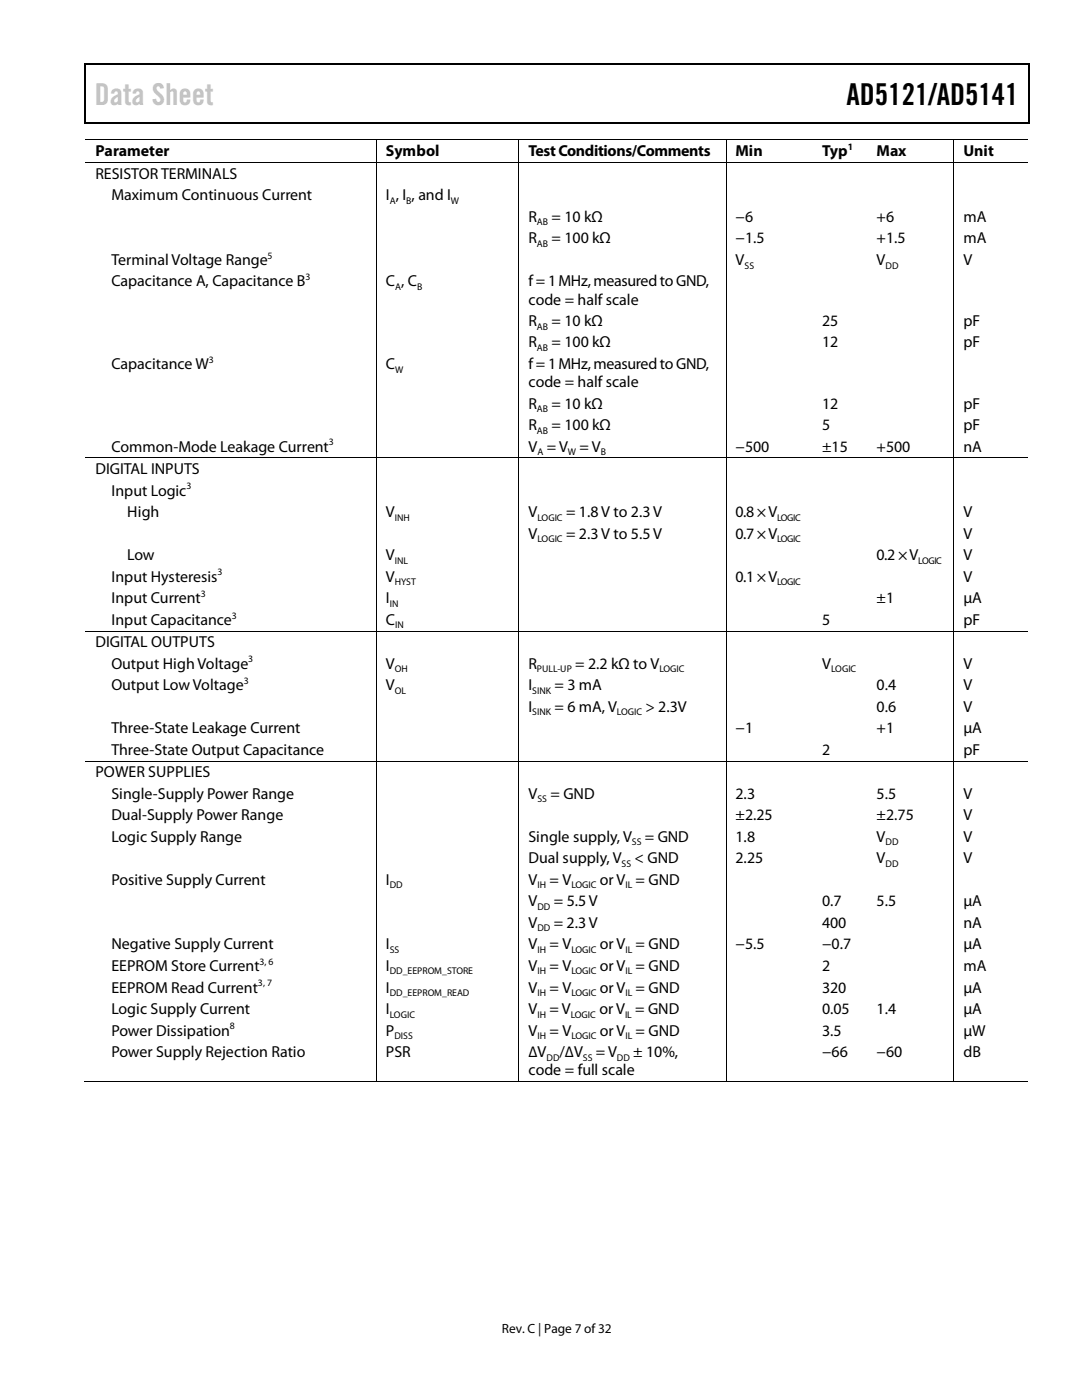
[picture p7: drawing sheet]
<svg xmlns="http://www.w3.org/2000/svg" width="216mm" height="279mm" viewBox="0 0 216 279" stroke-linecap="round" stroke-linejoin="round" font-family="sans-serif">
<defs><g id="words">
<text font-size="6" fill="#c1c1c1" x="18.9" y="20.9">Data Sheet</text>
<text font-size="6" x="168.9" y="20.9">AD5121/AD5141</text>
<g font-size="3.2">
<text x="19" y="31.2">Parameter</text>
<text x="19" y="35.7">RESISTOR TERMINALS</text>
<text x="77" y="31.2">Symbol</text>
<text x="105.5" y="31.2">Test Conditions/Comments</text>
<text x="146.8" y="31.2">Min</text>
<text x="164" y="31.2">Typ</text>
<text x="174.9" y="31.2">Max</text>
<text x="192.2" y="31.2">Unit</text>
<text x="22.2" y="40">Maximum Continuous Current</text>
<text x="77" y="40">I , I , and I</text>
<text x="105.5" y="44.3">R</text>
<text x="110.1" y="44.3">= 10 kΩ</text>
<text x="146.8" y="44.3">−6</text>
<text x="174.9" y="44.3">+6</text>
<text x="192.2" y="44.3">mA</text>
<text x="22.2" y="52.9">Terminal Voltage Range</text>
<text x="105.5" y="48.6">R</text>
<text x="110.1" y="48.6">= 100 kΩ</text>
<text x="146.8" y="48.6">−1.5</text>
<text x="146.8" y="52.9">V</text>
<text x="174.9" y="52.9">V</text>
<text x="174.9" y="48.6">+1.5</text>
<text x="192.2" y="52.9">V</text>
<text x="192.2" y="48.6">mA</text>
<text x="22.2" y="57.2">Capacitance A, Capacitance B</text>
<text x="77" y="57.2">C , C</text>
<text x="105.5" y="57.2">f = 1 MHz, measured to GND,</text>
<text x="105.5" y="60.8">code = half scale</text>
<text x="105.5" y="65.1">R</text>
<text x="110.1" y="65.1">= 10 kΩ</text>
<text x="164" y="65.1">25</text>
<text x="192.2" y="65.1">pF</text>
<text x="105.5" y="69.3">R</text>
<text x="110.1" y="69.3">= 100 kΩ</text>
<text x="164" y="69.3">12</text>
<text x="192.2" y="69.3">pF</text>
<text x="22.2" y="73.7">Capacitance W</text>
<text x="77" y="73.7">C</text>
<text x="105.5" y="73.7">f = 1 MHz, measured to GND,</text>
<text x="105.5" y="77.3">code = half scale</text>
<text x="105.5" y="81.5">R</text>
<text x="110.1" y="81.5">= 10 kΩ</text>
<text x="164" y="81.5">12</text>
<text x="192.2" y="81.5">pF</text>
<text x="105.5" y="85.8">R</text>
<text x="110.1" y="85.8">= 100 kΩ</text>
<text x="164" y="85.8">5</text>
<text x="192.2" y="85.8">pF</text>
<text x="19" y="94.6">DIGITAL INPUTS</text>
<text x="22.2" y="90.1">Common-Mode Leakage Current</text>
<text x="105.5" y="90.1">V = V</text>
<text x="115.7" y="90.1">= V</text>
<text x="146.8" y="90.1">−500</text>
<text x="164" y="90.1">±15</text>
<text x="174.9" y="90.1">+500</text>
<text x="192.2" y="90.1">nA</text>
<text x="22.2" y="98.9">Input Logic</text>
<text x="25.4" y="103.2">High</text>
<text x="77" y="103.2">V</text>
<text x="105.5" y="103.2">V</text>
<text x="105.5" y="107.5">V</text>
<text x="112.9" y="103.2">= 1.8 V to 2.3 V</text>
<text x="112.9" y="107.5">= 2.3 V to 5.5 V</text>
<text x="146.8" y="103.2">0.8 × V</text>
<text x="146.8" y="107.5">0.7× V</text>
<text x="192.2" y="103.2">V</text>
<text x="192.2" y="107.5">V</text>
<text x="25.4" y="111.8">Low</text>
<text x="77" y="111.8">V</text>
<text x="174.9" y="111.8">0.2 × V</text>
<text x="192.2" y="111.8">V</text>
<text x="22.2" y="116.1">Input Hysteresis</text>
<text x="77" y="116.1">V</text>
<text x="146.8" y="116.1">0.1 × V</text>
<text x="192.2" y="116.1">V</text>
<text x="22.2" y="120.4">Input Current</text>
<text x="22.2" y="124.7">Input Capacitance</text>
<text x="77" y="120.4">I</text>
<text x="77" y="124.7">C</text>
<text x="164" y="124.7">5</text>
<text x="174.9" y="120.4">±1</text>
<text x="192.2" y="124.7">pF</text>
<text x="192.2" y="120.4">µA</text>
<text x="19" y="129.2">DIGITAL OUTPUTS</text>
<text x="22.2" y="133.4">Output High Voltage</text>
<text x="22.2" y="137.8">Output Low Voltage</text>
<text x="77" y="133.4">V</text>
<text x="77" y="137.8">V</text>
<text x="105.5" y="133.4">R</text>
<text x="105.5" y="137.8">I</text>
<text x="110.7" y="137.8">= 3 mA</text>
<text x="114.8" y="133.4">= 2.2 kΩ to V</text>
<text x="164" y="133.4">V</text>
<text x="174.9" y="137.8">0.4</text>
<text x="192.2" y="133.4">V</text>
<text x="192.2" y="137.8">V</text>
<text x="105.5" y="142">I</text>
<text x="110.7" y="142">= 6 mA, V</text>
<text x="128.8" y="142">&gt; 2.3V</text>
<text x="174.9" y="142">0.6</text>
<text x="192.2" y="142">V</text>
<text x="22.2" y="146.3">Three-State Leakage Current</text>
<text x="146.8" y="146.3">−1</text>
<text x="174.9" y="146.3">+1</text>
<text x="192.2" y="146.3">µA</text>
<text x="19" y="155.1">POWER SUPPLIES</text>
<text x="22.2" y="150.6">Three-State Output Capacitance</text>
<text x="164" y="150.6">2</text>
<text x="192.2" y="150.6">pF</text>
<text x="22.2" y="159.4">Single-Supply Power Range</text>
<text x="105.5" y="159.4">V</text>
<text x="109.9" y="159.4">= GND</text>
<text x="146.8" y="159.4">2.3</text>
<text x="174.9" y="159.4">5.5</text>
<text x="192.2" y="159.4">V</text>
<text x="22.2" y="163.7">Dual-Supply Power Range</text>
<text x="22.2" y="168">Logic Supply Range</text>
<text x="105.5" y="168">Single supply, V</text>
<text x="128.7" y="168">= GND</text>
<text x="146.8" y="163.7">±2.25</text>
<text x="146.8" y="168">1.8</text>
<text x="174.9" y="163.7">±2.75</text>
<text x="174.9" y="168">V</text>
<text x="192.2" y="168">V</text>
<text x="192.2" y="163.7">V</text>
<text x="105.5" y="172.3">Dual supply, V</text>
<text x="126.6" y="172.3">&lt; GND</text>
<text x="146.8" y="172.3">2.25</text>
<text x="174.9" y="172.3">V</text>
<text x="192.2" y="172.3">V</text>
<text x="22.2" y="176.6">Positive Supply Current</text>
<text x="77" y="176.6">I</text>
<text x="105.5" y="176.6">V</text>
<text x="109.6" y="176.6">= V</text>
<text x="119.7" y="176.6">or V = GND</text>
<text x="105.5" y="180.9">V</text>
<text x="105.5" y="185.2">V</text>
<text x="110.5" y="185.2">= 2.3 V</text>
<text x="110.5" y="180.9">= 5.5 V</text>
<text x="164" y="180.9">0.7</text>
<text x="164" y="185.2">400</text>
<text x="174.9" y="180.9">5.5</text>
<text x="192.2" y="185.2">nA</text>
<text x="192.2" y="180.9">µA</text>
<text x="22.2" y="189.5">Negative Supply Current</text>
<text x="77" y="189.5">I</text>
<text x="105.5" y="189.5">V</text>
<text x="109.6" y="189.5">= V</text>
<text x="119.7" y="189.5">or V = GND</text>
<text x="146.8" y="189.5">−5.5</text>
<text x="164" y="189.5">−0.7</text>
<text x="192.2" y="189.5">µA</text>
<text x="22.2" y="193.8">EEPROM Store Current</text>
<text x="77" y="193.8">I</text>
<text x="105.5" y="193.8">V</text>
<text x="109.6" y="193.8">= V</text>
<text x="119.7" y="193.8">or V = GND</text>
<text x="164" y="193.8">2</text>
<text x="192.2" y="193.8">mA</text>
<text x="22.2" y="198.1">EEPROM Read Current</text>
<text x="22.2" y="202.4">Logic Supply Current</text>
<text x="77" y="198.1">I</text>
<text x="77" y="202.4">I</text>
<text x="105.5" y="198.1">V</text>
<text x="105.5" y="202.4">V</text>
<text x="109.6" y="198.1">= V</text>
<text x="109.6" y="202.4">= V</text>
<text x="119.6" y="202.4">or V = GND</text>
<text x="119.7" y="198.1">or V = GND</text>
<text x="164" y="198.1">320</text>
<text x="164" y="202.4">0.05</text>
<text x="174.9" y="202.4">1.4</text>
<text x="192.2" y="198.1">µA</text>
<text x="192.2" y="202.4">µA</text>
<text x="22.2" y="206.7">Power Dissipation</text>
<text x="77" y="206.7">P</text>
<text x="105.5" y="206.7">V</text>
<text x="109.6" y="206.7">= V</text>
<text x="119.7" y="206.7">or V = GND</text>
<text x="164" y="206.7">3.5</text>
<text x="192.2" y="206.7">µW</text>
<text x="22.2" y="210.9">Power Supply Rejection Ratio</text>
<text x="77" y="210.9">PSR</text>
<text x="105.5" y="210.9">∆V</text>
<text x="105.5" y="214.5">code = full scale</text>
<text x="111.6" y="210.9">/∆V</text>
<text x="118.9" y="210.9">= V</text>
<text x="126.4" y="210.9">± 10%,</text>
<text x="164" y="210.9">−66</text>
<text x="174.9" y="210.9">−60</text>
<text x="192.2" y="210.9">dB</text>
</g>
<text font-size="2.7" x="100.2" y="266">Rev. C | Page 7 of32</text>
<g font-size="1.9">
<text x="169.2" y="30">1</text>
<text x="77.8" y="40.7">A</text>
<text x="81.1" y="40.7">B</text>
<text x="90" y="40.7">W</text>
<text x="107.1" y="45">AB</text>
<text x="53.4" y="51.6">5</text>
<text x="107.1" y="49.3">AB</text>
<text x="148.5" y="53.6">SS</text>
<text x="176.7" y="53.6">DD</text>
<text x="61" y="55.9">3</text>
<text x="78.9" y="57.9">A</text>
<text x="83.2" y="57.9">B</text>
<text x="107.1" y="65.8">AB</text>
<text x="107.1" y="70.1">AB</text>
<text x="41.7" y="72.4">3</text>
<text x="78.9" y="74.4">W</text>
<text x="107.1" y="82.3">AB</text>
<text x="65.6" y="88.9">3</text>
<text x="107.1" y="86.5">AB</text>
<text x="107.2" y="90.8">A</text>
<text x="113.3" y="90.8">W</text>
<text x="119.9" y="90.8">B</text>
<text x="37.2" y="97.7">3</text>
<text x="78.8" y="103.9">INH</text>
<text x="107.2" y="103.9">LOGIC</text>
<text x="155.1" y="103.9">LOGIC</text>
<text x="78.8" y="112.5">INL</text>
<text x="107.2" y="108.2">LOGIC</text>
<text x="155.1" y="108.2">LOGIC</text>
<text x="183.2" y="112.5">LOGIC</text>
<text x="40.1" y="119.2">3</text>
<text x="43.4" y="114.9">3</text>
<text x="78.8" y="116.8">HYST</text>
<text x="155.1" y="116.8">LOGIC</text>
<text x="46.3" y="123.4">3</text>
<text x="77.8" y="121.1">IN</text>
<text x="78.9" y="125.4">IN</text>
<text x="48.6" y="136.5">3</text>
<text x="49.5" y="132.2">3</text>
<text x="78.8" y="134.2">OH</text>
<text x="107.1" y="134.2">PULL-UP</text>
<text x="131.6" y="134.2">LOGIC</text>
<text x="165.8" y="134.2">LOGIC</text>
<text x="78.8" y="138.5">OL</text>
<text x="106.2" y="138.5">SINK</text>
<text x="106.2" y="142.7">SINK</text>
<text x="123.1" y="142.7">LOGIC</text>
<text x="107.2" y="160.1">SS</text>
<text x="124" y="173">SS</text>
<text x="126.1" y="168.7">SS</text>
<text x="176.7" y="168.7">DD</text>
<text x="176.7" y="173">DD</text>
<text x="77.8" y="177.3">DD</text>
<text x="107.2" y="177.3">IH</text>
<text x="114" y="177.3">LOGIC</text>
<text x="124.8" y="177.3">IL</text>
<text x="107.2" y="181.6">DD</text>
<text x="107.2" y="185.9">DD</text>
<text x="77.8" y="190.2">SS</text>
<text x="107.2" y="190.2">IH</text>
<text x="114" y="190.2">LOGIC</text>
<text x="124.8" y="190.2">IL</text>
<text x="51.5" y="196.8">3, 7</text>
<text x="51.8" y="192.5">3, 6</text>
<text x="77.8" y="194.5">DD_EEPROM_STORE</text>
<text x="107.2" y="194.5">IH</text>
<text x="114" y="194.5">LOGIC</text>
<text x="124.8" y="194.5">IL</text>
<text x="77.8" y="198.8">DD_EEPROM_READ</text>
<text x="77.8" y="203.1">LOGIC</text>
<text x="107.2" y="198.8">IH</text>
<text x="107.2" y="203.1">IH</text>
<text x="113.9" y="203.1">LOGIC</text>
<text x="114" y="198.8">LOGIC</text>
<text x="124.7" y="203.1">IL</text>
<text x="124.8" y="198.8">IL</text>
<text x="45.9" y="205.4">8</text>
<text x="78.7" y="207.4">DISS</text>
<text x="107.2" y="207.4">IH</text>
<text x="114" y="207.4">LOGIC</text>
<text x="124.8" y="207.4">IL</text>
<text x="109.1" y="211.7">DD</text>
<text x="116.3" y="211.7">SS</text>
<text x="123.1" y="211.7">DD</text>
</g>
</g></defs>
<g fill="#000">
<path d="M16.9 12.7h.2v1h-.2zM16.9 12.7h.2v.3h-.2zM82.5 12.7h.3v.3h-.3zM205.1 12.7h.3v1h-.3zM205.1 12.7h.3v.3h-.3zM16.9 24.4h.2v.2h-.2zM75 27.9h.2v.1h-.2zM75 32.4h.2v.2h-.2zM82.3 24.4h.2v.2h-.2zM103.5 27.9h.1v.1h-.1zM103.5 32.4h.1v.2h-.1zM144.8 27.9h.1v.1h-.1z"/>
<path d="M144.8 32.4h.1v.2h-.1zM162.1 27.9h.2v.1h-.2zM162.1 32.4h.2v.2h-.2zM173.1 27.9h.1v.1h-.1zM173.1 32.4h.1v.2h-.1zM190.2 27.9h.2v.1h-.2zM190.2 32.4h.2v.2h-.2zM205.1 24.4h.3v.2h-.3zM75 91.3h.2v.1h-.2zM103.5 91.3h.1v.1h-.1zM144.8 91.3h.1v.1h-.1zM162.1 91.3h.2v.1h-.2z"/>
<path d="M173.1 91.3h.1v.1h-.1zM190.2 91.3h.2v.1h-.2zM75 125.9h.2v.1h-.2zM103.5 125.9h.1v.1h-.1zM144.8 125.9h.1v.1h-.1zM162.1 125.9h.2v.1h-.2zM173.1 125.9h.1v.1h-.1zM190.2 125.9h.2v.1h-.2zM75 151.8h.2v.2h-.2zM103.5 151.8h.1v.2h-.1zM144.8 151.8h.1v.2h-.1zM162.1 151.8h.2v.2h-.2z"/>
<path d="M173.1 151.8h.1v.2h-.1zM190.2 151.8h.2v.2h-.2zM75 215.7h.2v.2h-.2zM103.5 215.7h.1v.2h-.1zM144.8 215.7h.1v.2h-.1zM161.9 215.7h.2v.2h-.2zM172.8 215.7h.2v.2h-.2zM190.2 215.7h.2v.2h-.2z"/>
</g>
<path d="M17 13.7v10.7M17.1 12.8h65.4M82.8 12.8h122.3M205.2 13.7v10.7M17.1 24.5h188" fill="none" stroke="#000" stroke-width=".25"/>
<g fill="none" stroke="#000" stroke-width=".2">
<path d="M17.1 27.9h57.9M17.1 32.5h57.9M75.1 28v4.4M75.1 32.6v58.7M75.2 27.9h28.3M75.2 32.5h28.3M103.5 28v4.4M103.5 32.6v58.7M103.6 27.9h41.2M103.6 32.5h41.2M144.9 28v4.4M144.9 32.6v58.7"/>
<path d="M144.9 27.9h17.2M144.9 32.5h17.2M162.3 27.9h10.8M162.3 32.5h10.8M173.2 27.9h17M173.2 32.5h17M190.3 28v4.4M190.3 32.6v58.7M190.4 27.9h14.7M190.4 32.5h14.7M17.1 91.4h57.9M75.1 91.4v34.5"/>
<path d="M75.2 91.4h28.3M103.5 91.4v34.5M103.6 91.4h41.2M144.9 91.4v34.5M144.9 91.4h17.2M162.3 91.4h10.8M173.2 91.4h17M190.3 91.4v34.5M190.4 91.4h14.7M17.1 125.9h57.9M75.1 126v25.8M75.2 125.9h28.3"/>
<path d="M103.5 126v25.8M103.6 125.9h41.2M144.9 126v25.8M144.9 125.9h17.2M162.3 125.9h10.8M173.2 125.9h17M190.3 126v25.8M190.4 125.9h14.7M17.1 151.9h57.9M75.1 152v63.7M75.2 151.9h28.3M103.5 152v63.7"/>
<path d="M103.6 151.9h41.2M144.9 152v63.7M144.9 151.9h17.2M162.3 151.9h10.8M173.2 151.9h17M190.3 152v63.7M190.4 151.9h14.7M16.9 215.8h58.1M75.2 215.8h28.3M103.6 215.8h41.2M144.9 215.8h45.3M190.4 215.8h14.7"/>
</g>
<use href="#words"/>
</svg>
